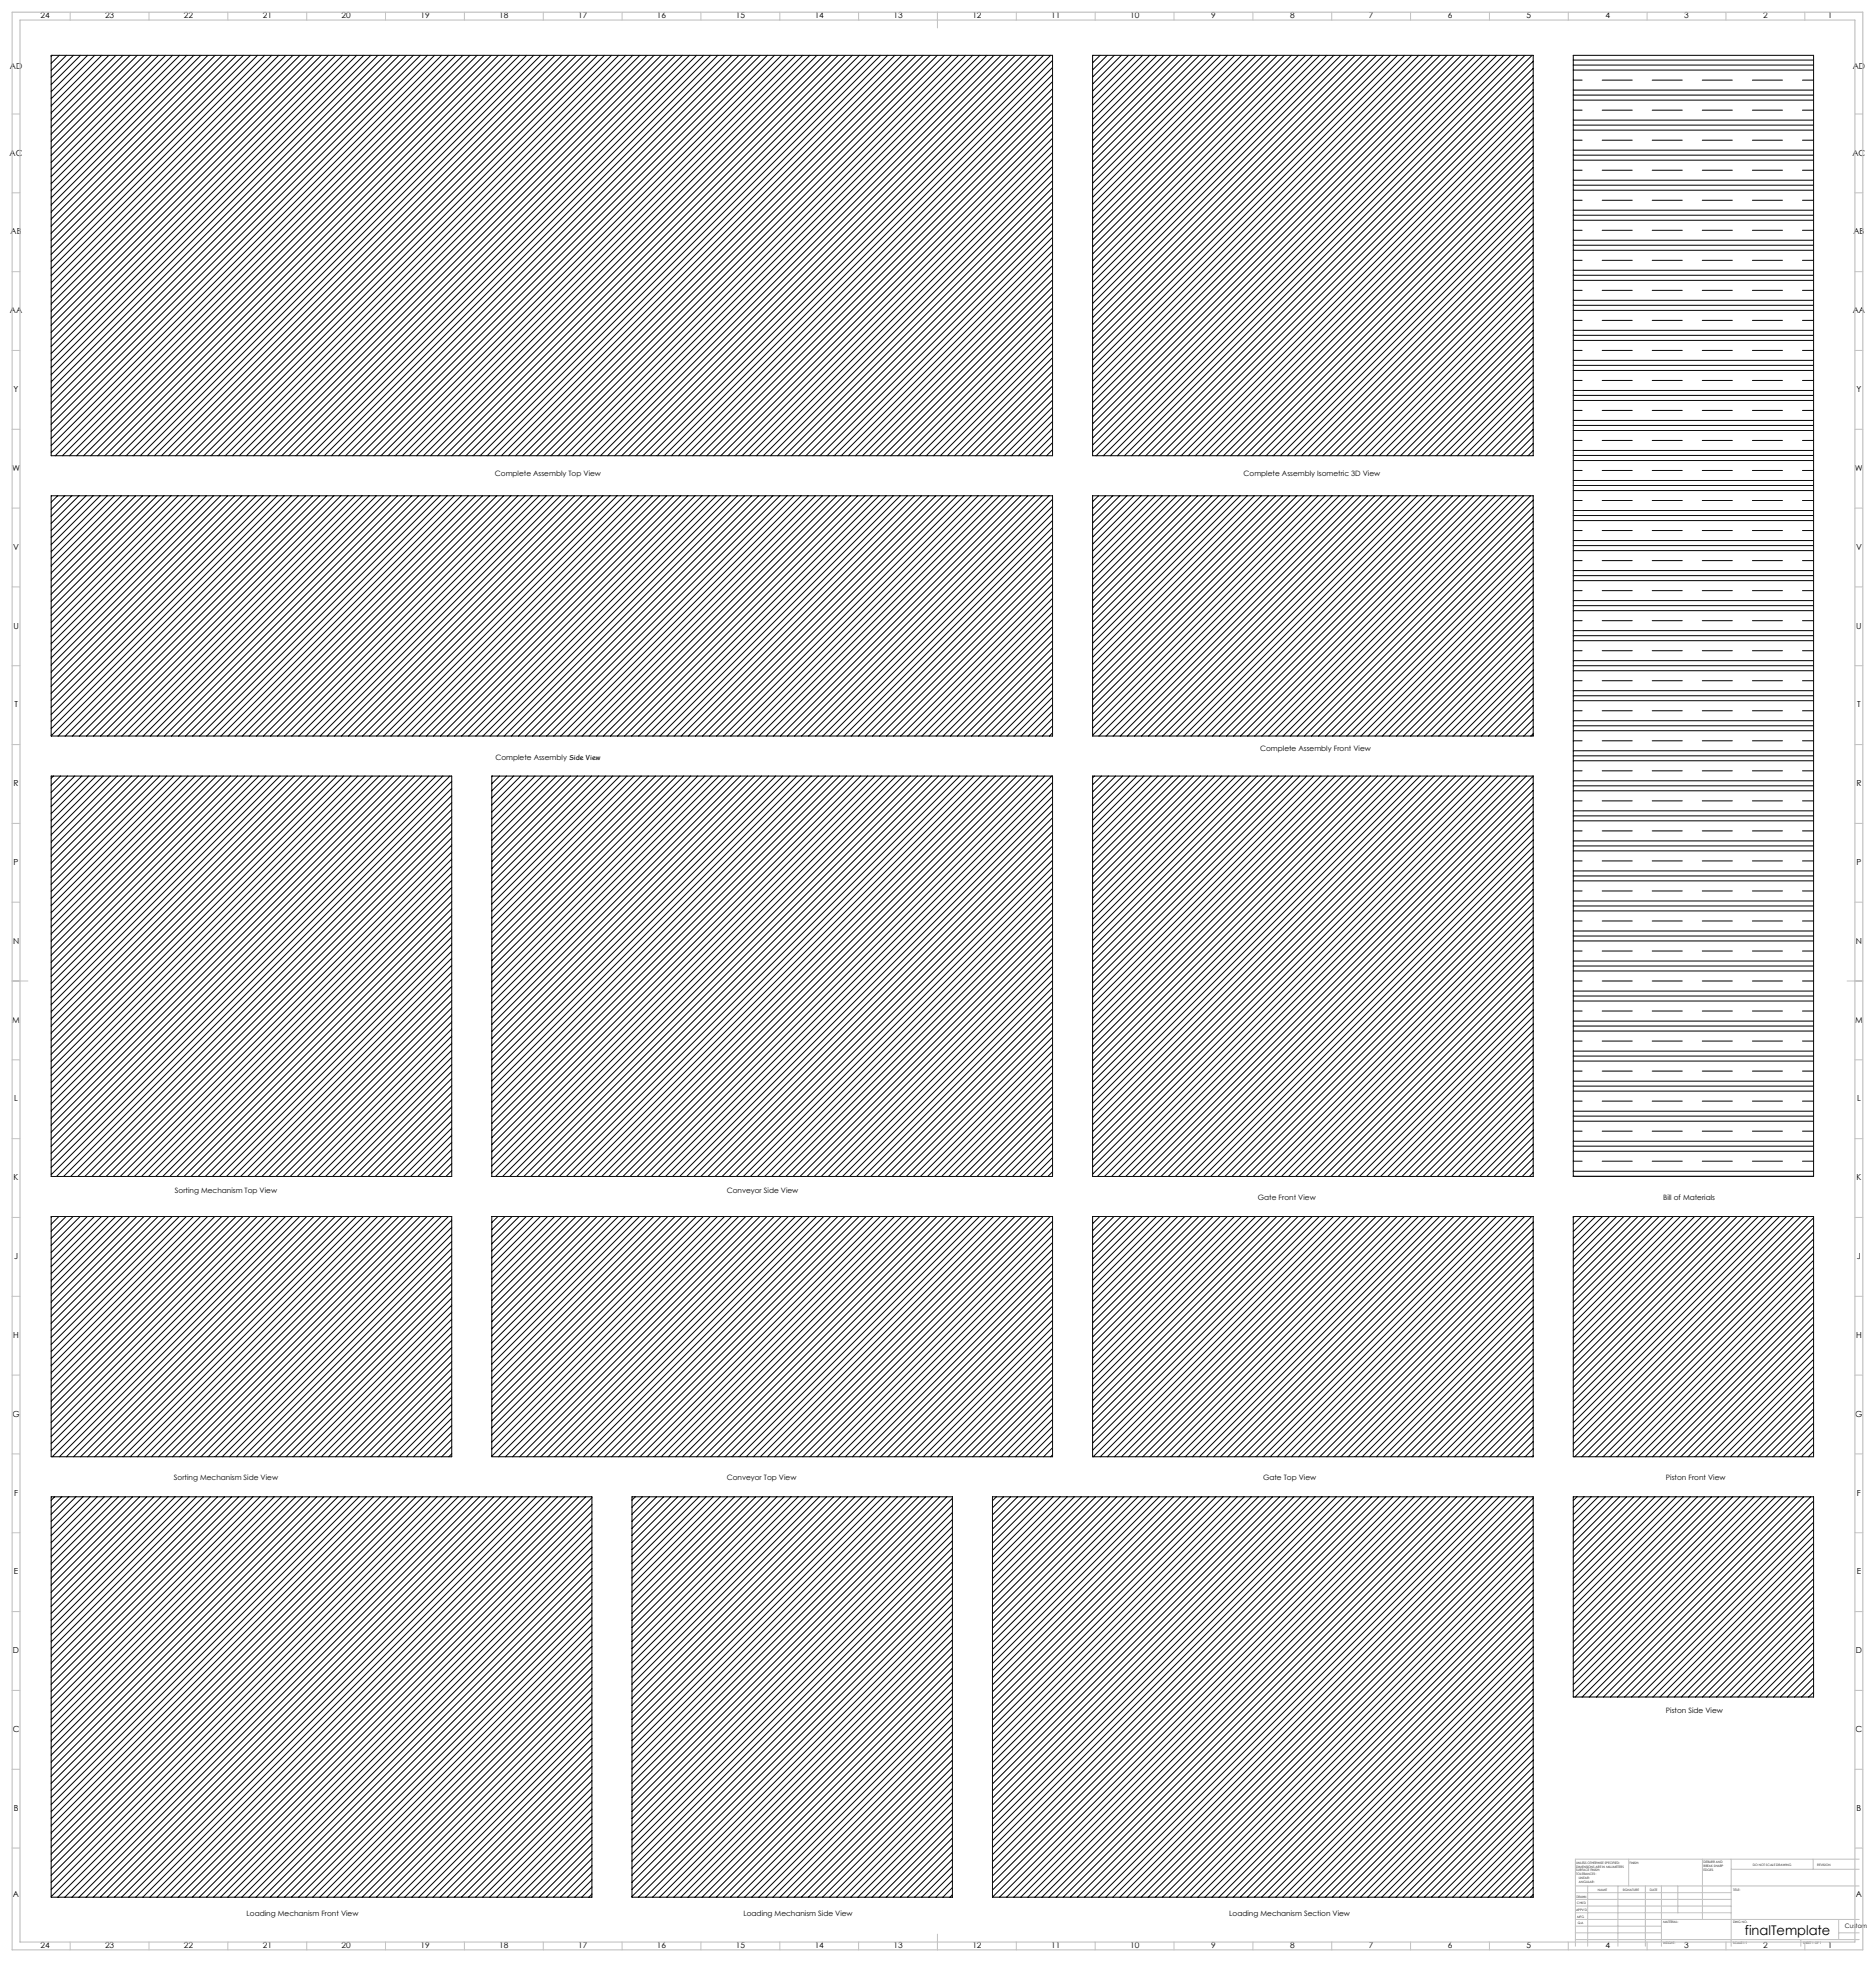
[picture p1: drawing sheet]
<svg xmlns="http://www.w3.org/2000/svg" width="1189mm" height="1245mm" viewBox="0 0 1189 1245" stroke-linecap="round" stroke-linejoin="round" font-family="sans-serif">
<defs><g id="words">
<text font-size="8.5" x="1107" y="1227">finalTemplate</text>
<g font-size="5.3">
<text x="26" y="12">24</text>
<text x="67" y="12">23</text>
<text x="117" y="12">22</text>
<text x="167" y="12">21</text>
<text x="217" y="12">20</text>
<text x="267" y="12">19</text>
<text x="317" y="12">18</text>
<text x="367" y="12">17</text>
<text x="417" y="12">16</text>
<text x="467" y="12">15</text>
<text x="517" y="12">14</text>
<text x="567" y="12">13</text>
<text x="617" y="12">12</text>
<text x="667" y="12">11</text>
<text x="717" y="12">10</text>
<text x="768" y="12">9</text>
<text x="818" y="12">8</text>
<text x="868" y="12">7</text>
<text x="918" y="12">6</text>
<text x="968" y="12">5</text>
<text x="1018" y="12">4</text>
<text x="1068" y="12">3</text>
<text x="1118" y="12">2</text>
<text x="1159" y="12">1</text>
<text x="6" y="44">AD</text>
<text x="1175" y="44">AD</text>
<text x="6" y="99">AC</text>
<text x="1175" y="99">AC</text>
<text x="7" y="149">AB</text>
<text x="1175" y="149">AB</text>
<text x="6" y="199">AA</text>
<text x="1175" y="199">AA</text>
<text x="9" y="249">Y</text>
<text x="1177" y="249">Y</text>
<text x="8" y="299">W</text>
<text x="1176" y="299">W</text>
<text x="8" y="349">V</text>
<text x="1177" y="349">V</text>
<text x="8" y="399">U</text>
<text x="1177" y="399">U</text>
<text x="9" y="449">T</text>
<text x="1178" y="449">T</text>
<text x="9" y="499">R</text>
<text x="1177" y="499">R</text>
<text x="9" y="549">P</text>
<text x="1177" y="549">P</text>
<text x="8" y="599">N</text>
<text x="1177" y="599">N</text>
<text x="8" y="649">M</text>
<text x="1176" y="649">M</text>
<text x="9" y="699">L</text>
<text x="1178" y="699">L</text>
<text x="9" y="749">K</text>
<text x="1177" y="749">K</text>
<text x="9" y="799">J</text>
<text x="1178" y="799">J</text>
<text x="8" y="849">H</text>
<text x="1177" y="849">H</text>
<text x="8" y="899">G</text>
<text x="1176" y="899">G</text>
<text x="9" y="949">F</text>
<text x="1178" y="949">F</text>
<text x="9" y="999">E</text>
<text x="1177" y="999">E</text>
<text x="8" y="1049">D</text>
<text x="1177" y="1049">D</text>
<text x="8" y="1099">C</text>
<text x="1177" y="1099">C</text>
<text x="9" y="1149">B</text>
<text x="1177" y="1149">B</text>
<text x="8" y="1204">A</text>
<text x="1177" y="1204">A</text>
<text x="26" y="1236">24</text>
<text x="67" y="1236">23</text>
<text x="117" y="1236">22</text>
<text x="167" y="1236">21</text>
<text x="217" y="1236">20</text>
<text x="267" y="1236">19</text>
<text x="317" y="1236">18</text>
<text x="367" y="1236">17</text>
<text x="417" y="1236">16</text>
<text x="467" y="1236">15</text>
<text x="517" y="1236">14</text>
<text x="567" y="1236">13</text>
<text x="617" y="1236">12</text>
<text x="667" y="1236">11</text>
<text x="717" y="1236">10</text>
<text x="768" y="1236">9</text>
<text x="818" y="1236">8</text>
<text x="868" y="1236">7</text>
<text x="918" y="1236">6</text>
<text x="968" y="1236">5</text>
<text x="1018" y="1236">4</text>
<text x="1068" y="1236">3</text>
<text x="1118" y="1236">2</text>
<text x="1159" y="1236">1</text>
</g>
<g font-size="4.7">
<text x="314" y="302">Complete Assembly Top View</text>
<text x="789" y="302">Complete Assembly Isometric 3D View</text>
<text x="799" y="476">Complete Assembly Front View</text>
<text x="314" y="482">Complete Assembly Side View</text>
<text x="111" y="757">Sorting Mechanism Top View</text>
<text x="461" y="757">Conveyor Side View</text>
<text x="798" y="761">Gate Front View</text>
<text x="1055" y="761">Bill of Materials</text>
<text x="110" y="939">Sorting Mechanism Side View</text>
<text x="461" y="939">Conveyor Top View</text>
<text x="801" y="939">Gate Top View</text>
<text x="1056" y="939">Piston Front View</text>
<text x="1056" y="1087">Piston Side View</text>
<text x="156" y="1216">Loading Mechanism Front View</text>
<text x="471" y="1216">Loading Mechanism Side View</text>
<text x="779" y="1216">Loading Mechanism Section View</text>
</g>
<text font-size="3.9" x="1170" y="1223">Custom</text>
<g font-size="2">
<text x="1000" y="1182">UNLESS OTHERWISE SPECIFIED:</text>
<text x="1000" y="1185">DIMENSIONS ARE IN MILLIMETERS</text>
<text x="1000" y="1187">SURFACE FINISH:</text>
<text x="1033" y="1182">FINISH:</text>
<text x="1080" y="1182">DEBURR AND</text>
<text x="1080" y="1185">BREAK SHARP</text>
<text x="1080" y="1187">EDGES</text>
<text x="1112" y="1184">DO NOT SCALE DRAWING</text>
<text x="1152" y="1184">REVISION</text>
<text x="1000" y="1190">TOLERANCES:</text>
<text x="1001" y="1192">LINEAR:</text>
<text x="1001" y="1195">ANGULAR:</text>
<text x="1013" y="1200">NAME</text>
<text x="1029" y="1200">SIGNATURE</text>
<text x="1046" y="1200">DATE</text>
<text x="1099" y="1200">TITLE:</text>
<text x="1000" y="1204">DRAWN</text>
<text x="1000" y="1208">CHK'D</text>
<text x="999" y="1212">APPV'D</text>
<text x="1000" y="1216">MFG</text>
<text x="1001" y="1221">Q.A</text>
<text x="1055" y="1220">MATERIAL:</text>
<text x="1099" y="1220">DWG NO.</text>
<text x="1055" y="1233">WEIGHT:</text>
<text x="1099" y="1233">SCALE:1:1</text>
<text x="1143" y="1233">SHEET 1 OF 1</text>
</g>
</g></defs>
<g fill="none" stroke="#000" stroke-width=".63">
<path d="M32 35h635v254h-635zM33 35l-1 1M38 35l-6 5M42 35l-10 10M47 35l-15 14M51 35l-19 19M56 35l-24 23M60 35l-28 28M65 35l-33 32M69 35l-37 37M74 35l-42 41M78 35l-46 46"/>
<path d="M82 35l-50 50M87 35l-55 55M91 35l-59 59M96 35l-64 64M100 35l-68 68M105 35l-73 73M109 35l-77 77M114 35l-82 82M118 35l-86 86M123 35l-91 91M127 35l-95 95M132 35l-100 100"/>
<path d="M136 35l-104 104M141 35l-109 108M145 35l-113 113M150 35l-118 117M154 35l-122 122M159 35l-127 126M163 35l-131 131M168 35l-136 135M172 35l-140 140M177 35l-145 144M181 35l-149 149M186 35l-154 153"/>
<path d="M190 35l-158 158M195 35l-163 162M199 35l-167 167M204 35l-172 171M208 35l-176 176M213 35l-181 180M217 35l-185 185M222 35l-190 189M226 35l-194 194M231 35l-199 198M235 35l-203 203M240 35l-208 207"/>
<path d="M244 35l-212 212M249 35l-217 216M253 35l-221 221M258 35l-226 225M262 35l-230 230M267 35l-235 234M271 35l-239 239M276 35l-244 243M280 35l-248 248M285 35l-253 252M289 35l-254 254M294 35l-254 254"/>
<path d="M298 35l-254 254M303 35l-254 254M307 35l-254 254M312 35l-254 254M316 35l-254 254M320 35l-254 254M325 35l-254 254M329 35l-254 254M334 35l-254 254M338 35l-254 254M343 35l-254 254M347 35l-254 254"/>
<path d="M352 35l-254 254M356 35l-254 254M361 35l-254 254M365 35l-254 254M370 35l-254 254M374 35l-254 254M379 35l-254 254M383 35l-254 254M388 35l-254 254M392 35l-254 254M397 35l-254 254M401 35l-254 254"/>
<path d="M406 35l-254 254M410 35l-254 254M415 35l-254 254M419 35l-254 254M424 35l-254 254M428 35l-254 254M433 35l-254 254M437 35l-254 254M442 35l-254 254M446 35l-254 254M451 35l-254 254M455 35l-254 254"/>
<path d="M460 35l-254 254M464 35l-254 254M469 35l-254 254M473 35l-254 254M478 35l-254 254M482 35l-254 254M487 35l-254 254M491 35l-254 254M496 35l-254 254M500 35l-254 254M505 35l-254 254M509 35l-254 254"/>
<path d="M514 35l-254 254M518 35l-254 254M523 35l-254 254M527 35l-254 254M531 35l-254 254M536 35l-254 254M540 35l-254 254M545 35l-254 254M549 35l-254 254M554 35l-254 254M558 35l-254 254M563 35l-254 254"/>
<path d="M567 35l-254 254M572 35l-254 254M576 35l-254 254M581 35l-254 254M585 35l-254 254M590 35l-254 254M594 35l-254 254M599 35l-254 254M603 35l-254 254M608 35l-254 254M612 35l-254 254M617 35l-254 254"/>
<path d="M621 35l-254 254M626 35l-254 254M630 35l-254 254M635 35l-254 254M639 35l-254 254M644 35l-254 254M648 35l-254 254M653 35l-254 254M657 35l-254 254M662 35l-254 254M666 35l-254 254M667 38l-250 251"/>
<path d="M693 35h279v254h-279zM693 35h.1M698 35l-5 5M702 35l-9 9M707 35l-14 14M711 35l-18 18M716 35l-23 23M720 35l-27 27M725 35l-32 32M729 35l-36 36M734 35l-41 41M738 35l-45 45"/>
<path d="M743 35l-50 50M747 35l-54 54M752 35l-59 59M756 35l-63 63M761 35l-68 68M765 35l-72 72M769 35l-76 77M774 35l-81 81M778 35l-85 86M783 35l-90 90M787 35l-94 95M792 35l-99 99"/>
<path d="M796 35l-103 104M801 35l-108 108M805 35l-112 113M810 35l-117 117M814 35l-121 122M819 35l-126 126M823 35l-130 131M828 35l-135 135M832 35l-139 140M837 35l-144 144M841 35l-148 149M846 35l-153 153"/>
<path d="M850 35l-157 158M855 35l-162 162M859 35l-166 167M864 35l-171 171M868 35l-175 176M873 35l-180 180M877 35l-184 184M882 35l-189 189M886 35l-193 193M891 35l-198 198M895 35l-202 202M900 35l-207 207"/>
<path d="M904 35l-211 211M909 35l-216 216M913 35l-220 220M918 35l-225 225M922 35l-229 229M927 35l-234 234M931 35l-238 238M936 35l-243 243M940 35l-247 247M945 35l-252 252M949 35l-254 254M954 35l-254 254"/>
<path d="M958 35l-254 254M963 35l-254 254M967 35l-254 254M972 35l-254 254M972 39l-250 250M998 35h152v711h-152zM998 38h152M667 43l-246 246M667 47l-241 242M667 52l-237 237M667 56l-232 233M972 43l-245 246"/>
<path d="M972 48l-241 241M972 52l-236 237M972 57l-232 232M998 44h152M998 41h152M998 57h152M998 51h5M1016 51h19M1048 51h19M1079 51h20M1111 51h19M1143 51h7"/>
<path d="M667 61l-228 228M667 65l-223 224M667 70l-219 219M667 74l-214 215M667 79l-210 210M972 61l-228 228M972 66l-223 223M972 70l-219 219M972 75l-214 214M972 79l-210 210M998 64h152M998 60h152"/>
<path d="M998 79h152M998 76h152M998 70h5M1016 70h19M1048 70h19M1079 70h20M1111 70h19M1143 70h7M667 83l-205 206M667 88l-201 201M667 92l-196 197M667 97l-192 192"/>
<path d="M972 84l-205 205M972 88l-201 201M972 93l-196 196M972 97l-192 192M998 83h152M998 98h152M998 95h152M998 89h5M1016 89h19M1048 89h19M1079 89h20M1111 89h19"/>
<path d="M1143 89h7M667 101l-187 188M667 106l-183 183M667 110l-178 179M667 115l-174 174M667 119l-169 170M972 102l-187 187M972 106l-183 183M972 111l-178 178M972 115l-174 174M972 120l-169 169M998 102h152"/>
<path d="M998 117h152M998 114h152M998 108h5M1016 108h19M1048 108h19M1079 108h20M1111 108h19M1143 108h7M667 124l-165 165M667 128l-160 161M667 133l-156 156M667 137l-152 152"/>
<path d="M972 124l-165 165M972 129l-160 160M972 133l-156 156M972 138l-151 151M998 121h152M998 140h152M998 137h152M998 133h152M998 127h5M1016 127h19M1048 127h19M1079 127h20"/>
<path d="M1111 127h19M1143 127h7M667 142l-147 147M667 146l-143 143M667 151l-138 138M667 155l-134 134M667 160l-129 129M972 142l-147 147M972 147l-142 142M972 151l-138 138M972 156l-133 133M998 159h152"/>
<path d="M998 156h152M998 152h152M998 146h5M1016 146h19M1048 146h19M1079 146h20M1111 146h19M1143 146h7M667 164l-125 125M667 169l-120 120M667 173l-116 116M667 178l-111 111"/>
<path d="M972 160l-129 129M972 165l-124 124M972 169l-120 120M972 174l-115 115M972 178l-111 111M998 178h152M998 175h152M998 171h152M998 165h5M1016 165h19M1048 165h19M1079 165h20"/>
<path d="M1111 165h19M1143 165h7M667 182l-107 107M667 187l-102 102M667 191l-98 98M667 195l-93 94M667 200l-89 89M972 183l-106 106M972 187l-102 102M972 192l-97 97M972 196l-93 93M998 197h152"/>
<path d="M998 194h152M998 191h152M998 184h5M1016 184h19M1048 184h19M1079 184h20M1111 184h19M1143 184h7M667 204l-84 85M667 209l-80 80M667 213l-75 76M667 218l-71 71"/>
<path d="M972 200l-88 89M972 205l-84 84M972 209l-79 80M972 214l-75 75M972 218l-70 71M998 216h152M998 213h152M998 210h152M998 203h5M1016 203h19M1048 203h19M1079 203h20"/>
<path d="M1111 203h19M1143 203h7M667 222l-66 67M667 227l-62 62M667 231l-57 58M667 236l-53 53M972 223l-66 66M972 227l-61 62M972 232l-57 57M972 236l-52 53M998 235h152M998 232h152"/>
<path d="M998 229h152M998 222h5M1016 222h19M1048 222h19M1079 222h20M1111 222h19M1143 222h7M667 240l-48 49M667 245l-44 44M667 249l-39 40M667 254l-35 35M667 258l-30 31"/>
<path d="M972 241l-48 48M972 245l-43 44M972 250l-39 39M972 254l-34 35M972 259l-30 30M998 254h152M998 251h152M998 248h152M998 241h5M1016 241h19M1048 241h19M1079 241h20"/>
<path d="M1111 241h19M1143 241h7M667 263l-26 26M667 267l-21 22M667 272l-17 17M667 276l-12 13M972 263l-25 26M972 268l-21 21M972 272l-17 17M972 277l-12 12M998 273h152M998 270h152"/>
<path d="M998 267h152M998 260h5M998 279h5M1016 260h19M1016 279h19M1048 260h19M1048 279h19M1079 260h20M1079 279h20M1111 260h19M1111 279h19M1143 260h7"/>
<path d="M1143 279h7M667 281l-8 8M667 285l-3 4M972 281l-8 8M972 286l-3 3M998 292h152M998 289h152M998 286h152M998 298h5M1016 298h19M1048 298h19M1079 298h20"/>
<path d="M1111 298h19M1143 298h7M32 315h635v152h-635zM37 315l-5 4M41 315l-9 8M46 315l-14 13M50 315l-18 17M55 315l-23 22M59 315l-27 26M64 315l-32 31M68 315l-36 35M72 315l-40 40"/>
<path d="M77 315l-45 44M81 315l-49 49M86 315l-54 53M90 315l-58 57M95 315l-63 62M99 315l-67 66M104 315l-72 71M108 315l-76 75M113 315l-81 80M117 315l-85 84M122 315l-90 89M126 315l-94 93"/>
<path d="M131 315l-99 98M135 315l-103 102M140 315l-108 107M144 315l-112 111M149 315l-117 116M153 315l-121 120M158 315l-126 125M162 315l-130 129M167 315l-135 134M171 315l-139 138M176 315l-144 143M180 315l-148 147"/>
<path d="M185 315l-153 152M189 315l-152 152M194 315l-153 152M198 315l-152 152M203 315l-153 152M207 315l-152 152M212 315l-153 152M216 315l-152 152M221 315l-153 152M225 315l-152 152M230 315l-153 152M234 315l-152 152"/>
<path d="M239 315l-153 152M243 315l-152 152M248 315l-153 152M252 315l-152 152M257 315l-153 152M261 315l-152 152M266 315l-153 152M270 315l-152 152M275 315l-153 152M279 315l-152 152M284 315l-153 152M288 315l-152 152"/>
<path d="M293 315l-153 152M297 315l-152 152M301 315l-152 152M306 315l-152 152M310 315l-152 152M315 315l-152 152M319 315l-152 152M324 315l-152 152M328 315l-152 152M333 315l-152 152M337 315l-152 152M342 315l-152 152"/>
<path d="M346 315l-152 152M351 315l-153 152M355 315l-152 152M360 315l-153 152M364 315l-152 152M369 315l-153 152M373 315l-152 152M378 315l-153 152M382 315l-152 152M387 315l-153 152M391 315l-152 152M396 315l-153 152"/>
<path d="M400 315l-152 152M405 315l-153 152M409 315l-152 152M414 315l-153 152M418 315l-152 152M423 315l-153 152M427 315l-152 152M432 315l-153 152M436 315l-152 152M441 315l-153 152M445 315l-152 152M450 315l-153 152"/>
<path d="M454 315l-152 152M459 315l-153 152M463 315l-152 152M468 315l-153 152M472 315l-152 152M477 315l-153 152M481 315l-152 152M486 315l-153 152M490 315l-152 152M495 315l-153 152M499 315l-152 152M504 315l-153 152"/>
<path d="M508 315l-152 152M513 315l-153 152M517 315l-152 152M522 315l-153 152M526 315l-152 152M531 315l-153 152M535 315l-152 152M539 315l-152 152M544 315l-152 152M548 315l-152 152M553 315l-152 152M557 315l-152 152"/>
<path d="M562 315l-152 152M566 315l-152 152M571 315l-152 152M575 315l-152 152M580 315l-153 152M584 315l-152 152M589 315l-153 152M593 315l-152 152M598 315l-153 152M602 315l-152 152M607 315l-153 152M611 315l-152 152"/>
<path d="M616 315l-153 152M620 315l-152 152M625 315l-153 152M629 315l-152 152M634 315l-153 152M638 315l-152 152M643 315l-153 152M647 315l-152 152M652 315l-153 152M656 315l-152 152M661 315l-153 152M665 315l-152 152"/>
<path d="M667 317l-150 150M693 315h279v152h-279zM697 315l-4 3M701 315l-8 8M706 315l-13 12M710 315l-17 17M715 315l-22 21M719 315l-26 26M724 315l-31 30M728 315l-35 35M733 315l-40 39M737 315l-44 44"/>
<path d="M742 315l-49 48M746 315l-53 53M750 315l-57 57M755 315l-62 62M759 315l-66 66M764 315l-71 71M768 315l-75 75M773 315l-80 80M777 315l-84 84M782 315l-89 89M786 315l-93 93M791 315l-98 98"/>
<path d="M795 315l-102 102M800 315l-107 107M804 315l-111 111M809 315l-116 115M813 315l-120 120M818 315l-125 124M822 315l-129 129M827 315l-134 133M831 315l-138 138M836 315l-143 142M840 315l-147 147M845 315l-152 151"/>
<path d="M849 315l-152 152M854 315l-153 152M858 315l-152 152M863 315l-153 152M867 315l-152 152M872 315l-153 152M876 315l-152 152M881 315l-153 152M885 315l-152 152M890 315l-153 152M894 315l-152 152M899 315l-153 152"/>
<path d="M903 315l-152 152M908 315l-153 152M912 315l-152 152M917 315l-153 152M921 315l-152 152M926 315l-153 152M930 315l-152 152M935 315l-153 152M939 315l-152 152M944 315l-153 152M948 315l-152 152M953 315l-153 152"/>
<path d="M957 315l-152 152M962 315l-153 152M966 315l-152 152M971 315l-153 152M972 317l-149 150M998 311h152M998 308h152M998 305h152M998 318h5M1016 318h19M1048 318h19M1079 318h20"/>
<path d="M1111 318h19M1143 318h7M667 321l-145 146M667 326l-141 141M667 330l-136 137M667 335l-132 132M667 339l-127 128M972 322l-145 145M972 326l-140 141M972 331l-136 136M972 335l-131 132M972 340l-127 127"/>
<path d="M998 330h152M998 327h152M998 324h152M998 337h5M1016 337h19M1048 337h19M1079 337h20M1111 337h19M1143 337h7M667 344l-123 123M667 348l-118 119M667 353l-114 114"/>
<path d="M667 357l-109 110M972 344l-122 123M972 349l-118 118M972 353l-113 114M972 358l-109 109M998 349h152M998 346h152M998 343h152M998 356h5M1016 356h19M1048 356h19M1079 356h20"/>
<path d="M1111 356h19M1143 356h7M667 375l-91 92M667 380l-87 87M667 362l-105 105M667 366l-100 101M667 371l-96 96M972 362l-104 105M972 367l-100 100M972 371l-95 96M972 376l-91 91M998 368h152"/>
<path d="M998 365h152M998 362h152M998 375h5M1016 375h19M1048 375h19M1079 375h20M1111 375h19M1143 375h7M667 384l-82 83M667 389l-78 78M667 393l-73 74M667 398l-69 69"/>
<path d="M972 380l-87 87M972 385l-82 82M972 389l-78 78M972 394l-73 73M972 398l-69 69M998 387h152M998 384h152M998 381h152M998 394h5M1016 394h19M1048 394h19M1079 394h20"/>
<path d="M1111 394h19M1143 394h7M667 411l-55 56M667 416l-51 51M667 420l-46 47M667 402l-64 65M667 407l-60 60M972 403l-64 64M972 407l-60 60M972 412l-55 55M972 416l-51 51M998 406h152"/>
<path d="M998 403h152M998 400h152M998 419h152M998 413h5M1016 413h19M1048 413h19M1079 413h20M1111 413h19M1143 413h7M667 424l-42 43M667 429l-37 38M667 433l-33 34"/>
<path d="M667 438l-28 29M972 421l-46 46M972 425l-42 42M972 430l-37 37M972 434l-33 33M972 438l-28 29M998 425h152M998 422h152M998 438h152M998 432h5M1016 432h19M1048 432h19"/>
<path d="M1079 432h20M1111 432h19M1143 432h7M667 447l-20 20M667 451l-15 16M667 456l-11 11M667 442l-24 25M972 443l-24 24M972 447l-19 20M972 452l-15 15M972 456l-10 11M998 445h152"/>
<path d="M998 441h152M998 457h152M998 451h5M1016 451h19M1048 451h19M1079 451h20M1111 451h19M1143 451h7M667 460l-6 7M667 465l-2 2M972 461l-6 6M972 465l-1 2"/>
<path d="M998 464h152M998 460h152M998 479h152M998 476h152M998 470h5M1016 470h19M1048 470h19M1079 470h20M1111 470h19M1143 470h7M32 492h254v254h-254zM34 492l-2 2"/>
<path d="M38 492l-6 6M43 492l-11 11M47 492l-15 15M52 492l-20 20M56 492l-24 24M61 492l-29 29M65 492l-33 33M70 492l-38 38M74 492l-42 42M79 492l-47 47M83 492l-51 51M88 492l-56 56"/>
<path d="M92 492l-60 60M97 492l-65 65M101 492l-69 69M106 492l-74 74M110 492l-78 78M115 492l-83 83M119 492l-87 87M124 492l-92 92M128 492l-96 96M133 492l-101 100M137 492l-105 105M142 492l-110 109"/>
<path d="M146 492l-114 114M151 492l-119 118M155 492l-123 123M160 492l-128 127M164 492l-132 132M169 492l-137 136M173 492l-141 141M178 492l-146 145M182 492l-150 150M187 492l-155 154M191 492l-159 159M196 492l-164 163"/>
<path d="M200 492l-168 168M205 492l-173 172M209 492l-177 177M214 492l-182 181M218 492l-186 186M222 492l-190 190M227 492l-195 195M231 492l-199 199M236 492l-204 204M240 492l-208 208M245 492l-213 213M249 492l-217 217"/>
<path d="M254 492l-222 222M258 492l-226 226M263 492l-231 231M267 492l-235 235M272 492l-240 240M276 492l-244 244M281 492l-249 249M285 492l-253 253M286 496l-250 250M312 492h355v254h-355zM312 492v1M317 492l-5 5"/>
<path d="M321 492l-9 10M326 492l-14 14M330 492l-18 19M335 492l-23 23M339 492l-27 28M344 492l-32 32M348 492l-36 37M353 492l-41 41M357 492l-45 46M362 492l-50 50M366 492l-54 55M371 492l-59 59"/>
<path d="M375 492l-63 64M380 492l-68 68M384 492l-72 73M389 492l-77 77M393 492l-81 82M398 492l-86 86M402 492l-90 91M407 492l-95 95M411 492l-99 100M416 492l-104 104M420 492l-108 108M425 492l-113 113"/>
<path d="M429 492l-117 117M434 492l-122 122M438 492l-126 126M442 492l-130 131M447 492l-135 135M451 492l-139 140M456 492l-144 144M460 492l-148 149M465 492l-153 153M469 492l-157 158M474 492l-162 162M478 492l-166 167"/>
<path d="M483 492l-171 171M487 492l-175 176M492 492l-180 180M496 492l-184 185M501 492l-189 189M505 492l-193 194M510 492l-198 198M514 492l-202 203M519 492l-207 207M523 492l-211 212M528 492l-216 216M532 492l-220 221"/>
<path d="M537 492l-225 225M541 492l-229 230M546 492l-234 234M550 492l-238 239M555 492l-243 243M559 492l-247 248M564 492l-252 252M568 492l-254 254M573 492l-254 254M577 492l-254 254M582 492l-254 254M586 492l-254 254"/>
<path d="M591 492l-254 254M595 492l-254 254M600 492l-254 254M604 492l-254 254M609 492l-254 254M613 492l-254 254M618 492l-254 254M622 492l-254 254M627 492l-254 254M631 492l-254 254M636 492l-254 254M640 492l-254 254"/>
<path d="M645 492l-254 254M649 492l-254 254M654 492l-254 254M658 492l-254 254M663 492l-254 254M667 492l-254 254M667 496l-250 250M693 492h279v254h-279zM694 492l-1 1M698 492l-5 6M703 492l-10 10M707 492l-14 15"/>
<path d="M712 492l-19 19M716 492l-23 24M721 492l-28 28M725 492l-32 33M730 492l-37 37M734 492l-41 42M739 492l-46 46M743 492l-50 51M748 492l-55 55M752 492l-59 60M757 492l-64 64M761 492l-68 69"/>
<path d="M766 492l-73 73M770 492l-77 78M775 492l-82 82M779 492l-86 87M784 492l-91 91M788 492l-95 96M793 492l-100 100M797 492l-104 105M802 492l-109 109M806 492l-113 114M811 492l-118 118M815 492l-122 123"/>
<path d="M820 492l-127 127M824 492l-131 132M829 492l-136 136M833 492l-140 141M838 492l-145 145M842 492l-149 150M847 492l-154 154M851 492l-158 159M856 492l-163 163M860 492l-167 168M865 492l-172 172M869 492l-176 176"/>
<path d="M874 492l-181 181M878 492l-185 185M883 492l-190 190M887 492l-194 194M892 492l-199 199M896 492l-203 203M901 492l-208 208M905 492l-212 212M909 492l-216 217M914 492l-221 221M918 492l-225 226M923 492l-230 230"/>
<path d="M927 492l-234 235M932 492l-239 239M936 492l-243 244M941 492l-248 248M945 492l-252 253M950 492l-254 254M954 492l-254 254M959 492l-254 254M963 492l-254 254M968 492l-254 254M972 492l-254 254M972 497l-249 249"/>
<path d="M998 483h152M998 499h152M998 495h152M998 489h5M1016 489h19M1048 489h19M1079 489h20M1111 489h19M1143 489h7M286 500l-246 246M286 505l-241 241M286 509l-237 237"/>
<path d="M286 514l-232 232M286 518l-228 228M667 519l-227 227M667 510l-236 236M667 514l-232 232M667 501l-245 245M667 505l-241 241M972 501l-245 245M972 506l-240 240M972 510l-236 236M972 515l-231 231M972 519l-227 227"/>
<path d="M998 502h152M998 518h152M998 514h152M998 508h5M1016 508h19M1048 508h19M1079 508h20M1111 508h19M1143 508h7M286 532l-214 214M286 536l-210 210M286 523l-223 223"/>
<path d="M286 527l-219 219M667 523l-223 223M667 528l-218 218M667 532l-214 214M667 537l-209 209M972 524l-222 222M972 528l-218 218M972 533l-213 213M972 537l-209 209M998 521h152M998 540h152M998 537h152"/>
<path d="M998 533h152M998 527h5M1016 527h19M1048 527h19M1079 527h20M1111 527h19M1143 527h7M286 541l-205 205M286 545l-201 201M286 554l-192 192M286 559l-187 187M286 550l-196 196"/>
<path d="M667 555l-191 191M667 559l-187 187M667 550l-196 196M667 541l-205 205M667 546l-200 200M972 542l-204 204M972 546l-200 200M972 551l-195 195M972 555l-191 191M972 560l-186 186M998 559h152M998 556h152"/>
<path d="M998 552h152M998 546h5M1016 546h19M1048 546h19M1079 546h20M1111 546h19M1143 546h7M286 568l-178 178M286 572l-174 174M286 576l-169 170M286 563l-183 183M667 564l-182 182"/>
<path d="M667 568l-178 178M667 573l-173 173M667 577l-169 169M972 564l-182 182M972 569l-177 177M972 573l-173 173M972 578l-168 168M998 578h152M998 575h152M998 572h152M998 565h5M1016 565h19"/>
<path d="M1048 565h19M1079 565h20M1111 565h19M1143 565h7M286 581l-165 165M286 599l-147 147M286 594l-151 152M286 585l-160 161M286 590l-156 156M667 591l-155 155M667 586l-160 160M667 595l-151 151"/>
<path d="M667 600l-146 146M667 582l-164 164M972 582l-164 164M972 587l-159 159M972 591l-155 155M972 596l-150 150M998 597h152M998 594h152M998 591h152M998 584h5M1016 584h19M1048 584h19"/>
<path d="M1079 584h20M1111 584h19M1143 584h7M286 603l-142 143M286 608l-138 138M286 612l-133 134M286 617l-129 129M667 604l-142 142M667 609l-137 137M667 613l-133 133M667 618l-128 128M972 600l-146 146"/>
<path d="M972 605l-141 141M972 609l-137 137M972 614l-132 132M972 618l-128 128M998 616h152M998 613h152M998 610h152M998 603h5M1016 603h19M1048 603h19M1079 603h20M1111 603h19"/>
<path d="M1143 603h7M286 635l-111 111M286 639l-106 107M286 626l-120 120M286 630l-115 116M286 621l-124 125M667 622l-124 124M667 627l-119 119M667 631l-115 115M667 635l-110 111M972 623l-123 123M972 627l-119 119"/>
<path d="M972 632l-114 114M972 636l-110 110M998 635h152M998 632h152M998 629h152M998 622h5M1016 622h19M1048 622h19M1079 622h20M1111 622h19M1143 622h7M286 644l-102 102"/>
<path d="M286 648l-98 98M286 653l-93 93M286 657l-89 89M667 640l-106 106M667 658l-88 88M667 644l-101 102M667 649l-97 97M667 653l-92 93M972 641l-106 105M972 645l-101 101M972 649l-97 97M972 654l-92 92"/>
<path d="M972 658l-88 88M998 654h152M998 651h152M998 648h152M998 641h5M1016 641h19M1048 641h19M1079 641h20M1111 641h19M1143 641h7M286 675l-71 71M286 680l-66 66"/>
<path d="M286 662l-84 84M286 666l-80 80M286 671l-75 75M667 662l-83 84M667 667l-79 79M667 671l-74 75M667 676l-70 70M972 663l-83 83M972 667l-79 79M972 672l-74 74M972 676l-70 70M998 673h152"/>
<path d="M998 670h152M998 667h152M998 660h5M998 679h5M1016 660h19M1016 679h19M1048 660h19M1048 679h19M1079 660h20M1079 679h20M1111 660h19M1111 679h19"/>
<path d="M1143 660h7M1143 679h7M286 684l-62 62M286 689l-57 57M286 698l-48 48M286 693l-53 53M667 694l-52 52M667 698l-47 48M667 680l-65 66M667 685l-61 61M667 689l-56 57M972 681l-65 65"/>
<path d="M972 685l-61 61M972 690l-56 56M972 694l-52 52M972 699l-47 47M998 692h152M998 689h152M998 686h152M998 698h5M1016 698h19M1048 698h19M1079 698h20M1111 698h19"/>
<path d="M1143 698h7M286 707l-39 39M286 711l-35 35M286 716l-30 30M286 702l-44 44M667 703l-43 43M667 707l-38 39M667 712l-34 34M667 716l-29 30M972 703l-43 43M972 708l-38 38M972 712l-34 34"/>
<path d="M972 717l-29 29M998 711h152M998 708h152M998 705h152M998 718h5M1016 718h19M1048 718h19M1079 718h20M1111 718h19M1143 718h7M286 725l-21 21M286 720l-26 26"/>
<path d="M286 738l-8 8M286 729l-17 17M286 734l-12 12M667 730l-16 16M667 734l-12 12M667 721l-25 25M667 725l-20 21M667 739l-7 7M972 721l-25 25M972 726l-20 20M972 730l-16 16M972 735l-11 11"/>
<path d="M972 739l-7 7M998 730h152M998 727h152M998 724h152M998 737h5M1016 737h19M1048 737h19M1079 737h20M1111 737h19M1143 737h7M286 743l-3 3M667 743l-3 3"/>
<path d="M972 744l-2 2M998 746h152M998 743h152M32 772h254v152h-254zM33 772h-1M37 772l-5 5M42 772l-10 9M46 772l-14 14M51 772l-19 18M55 772l-23 23M60 772l-28 27M64 772l-32 32"/>
<path d="M69 772l-37 36M73 772l-41 41M78 772l-46 45M82 772l-50 50M87 772l-55 54M91 772l-59 58M96 772l-64 63M100 772l-68 67M105 772l-73 72M109 772l-77 76M114 772l-82 81M118 772l-86 85"/>
<path d="M123 772l-91 90M127 772l-95 94M132 772l-100 99M136 772l-104 103M141 772l-109 108M145 772l-113 112M150 772l-118 117M154 772l-122 121M159 772l-127 126M163 772l-131 130M168 772l-136 135M172 772l-140 139"/>
<path d="M177 772l-145 144M181 772l-149 148M186 772l-153 152M190 772l-152 152M195 772l-153 152M199 772l-152 152M204 772l-153 152M208 772l-152 152M212 772l-152 152M217 772l-152 152M221 772l-152 152M226 772l-152 152"/>
<path d="M230 772l-152 152M235 772l-152 152M239 772l-152 152M244 772l-152 152M248 772l-152 152M253 772l-152 152M257 772l-152 152M262 772l-153 152M266 772l-152 152M271 772l-153 152M275 772l-152 152M280 772l-153 152"/>
<path d="M284 772l-152 152M286 779l-145 145M286 774l-150 150M312 772h355v152h-355zM316 772l-4 4M320 772l-8 8M325 772l-13 13M329 772l-17 17M334 772l-22 22M338 772l-26 26M343 772l-31 31M347 772l-35 35"/>
<path d="M352 772l-40 39M356 772l-44 44M361 772l-49 48M365 772l-53 53M370 772l-58 57M374 772l-62 62M379 772l-67 66M383 772l-71 71M388 772l-76 75M392 772l-80 80M397 772l-85 84M401 772l-89 89"/>
<path d="M406 772l-94 93M410 772l-98 98M415 772l-103 102M419 772l-107 107M424 772l-112 111M428 772l-116 116M433 772l-121 120M437 772l-125 125M442 772l-130 129M446 772l-134 134M450 772l-138 138M455 772l-143 143"/>
<path d="M459 772l-147 147M464 772l-152 152M468 772l-152 152M473 772l-153 152M477 772l-152 152M482 772l-153 152M486 772l-152 152M491 772l-153 152M495 772l-152 152M500 772l-153 152M504 772l-152 152M509 772l-153 152"/>
<path d="M513 772l-152 152M518 772l-153 152M522 772l-152 152M527 772l-153 152M531 772l-152 152M536 772l-153 152M540 772l-152 152M545 772l-153 152M549 772l-152 152M554 772l-153 152M558 772l-152 152M563 772l-153 152"/>
<path d="M567 772l-152 152M572 772l-153 152M576 772l-152 152M581 772l-153 152M585 772l-152 152M590 772l-153 152M594 772l-152 152M599 772l-153 152M603 772l-152 152M608 772l-153 152M612 772l-152 152M617 772l-153 152"/>
<path d="M621 772l-152 152M626 772l-153 152M630 772l-152 152M635 772l-153 152M639 772l-152 152M644 772l-153 152M648 772l-152 152M653 772l-153 152M657 772l-152 152M661 772l-152 152M666 772l-152 152M667 775l-149 149"/>
<path d="M667 779l-144 145M693 772h279v152h-279zM693 772h.1M697 772l-4 4M702 772l-9 9M706 772l-13 13M711 772l-18 18M715 772l-22 22M720 772l-27 27M724 772l-31 31M729 772l-36 36M733 772l-40 40"/>
<path d="M738 772l-45 45M742 772l-49 49M747 772l-54 54M751 772l-58 58M756 772l-63 63M760 772l-67 67M765 772l-72 72M769 772l-76 76M774 772l-81 81M778 772l-85 85M783 772l-90 90M787 772l-94 94"/>
<path d="M792 772l-99 99M796 772l-103 103M801 772l-108 108M805 772l-112 112M810 772l-117 117M814 772l-121 121M819 772l-126 125M823 772l-130 130M828 772l-135 134M832 772l-139 139M837 772l-144 143M841 772l-148 148"/>
<path d="M846 772l-153 152M850 772l-152 152M855 772l-153 152M859 772l-152 152M864 772l-153 152M868 772l-152 152M873 772l-153 152M877 772l-152 152M882 772l-153 152M886 772l-152 152M890 772l-152 152M895 772l-152 152"/>
<path d="M899 772l-152 152M904 772l-152 152M908 772l-152 152M913 772l-152 152M917 772l-152 152M922 772l-152 152M926 772l-152 152M931 772l-152 152M935 772l-152 152M940 772l-152 152M944 772l-152 152M949 772l-153 152"/>
<path d="M953 772l-152 152M958 772l-153 152M962 772l-152 152M967 772l-153 152M971 772l-152 152M972 775l-149 149M972 780l-144 144M998 772h152v152h-152zM998 772h.1M1003 772l-5 5M1007 772l-9 9M1012 772l-14 14"/>
<path d="M1016 772l-18 18M1021 772l-23 23M1025 772l-27 27M1030 772l-32 32M1034 772l-36 36M1039 772l-41 41M1043 772l-45 45M1048 772l-50 50M1052 772l-54 54M1057 772l-59 59M1061 772l-63 63M1066 772l-68 68"/>
<path d="M1070 772l-72 72M1075 772l-77 77M1079 772l-81 81M1084 772l-86 86M1088 772l-90 90M1093 772l-95 95M1097 772l-99 99M1102 772l-104 104M1106 772l-108 108M1111 772l-113 113M1115 772l-117 117M1120 772l-122 122"/>
<path d="M1124 772l-126 126M1128 772l-130 131M1133 772l-135 135M1137 772l-139 139M1142 772l-144 144M1146 772l-148 148M1150 777l-147 147M1150 773l-151 151M286 783l-141 141M286 788l-136 136M286 792l-132 132M286 797l-127 127"/>
<path d="M667 797l-126 127M667 784l-140 140M667 788l-135 136M667 793l-131 131M972 784l-140 140M972 789l-135 135M972 793l-131 131M972 798l-126 126M1150 782l-143 142M1150 786l-138 138M1150 791l-134 133M1150 795l-129 129"/>
<path d="M1150 800l-125 124M286 819l-105 105M286 810l-114 114M286 814l-109 110M286 801l-123 123M286 805l-118 119M667 802l-122 122M667 806l-117 118M667 811l-113 113M667 815l-109 109M667 820l-104 104M972 811l-113 113"/>
<path d="M972 816l-108 108M972 802l-122 122M972 807l-117 117M1150 813l-111 111M1150 817l-107 107M1150 804l-120 120M1150 808l-116 116M286 828l-96 96M286 823l-100 101M286 832l-91 92M286 837l-87 87M667 829l-95 95"/>
<path d="M667 833l-91 91M667 838l-86 86M667 824l-100 100M972 820l-104 104M972 825l-99 99M972 829l-95 95M972 834l-90 90M972 838l-86 86M1150 822l-102 102M1150 826l-98 98M1150 831l-93 93M1150 835l-89 89"/>
<path d="M1150 840l-84 84M286 855l-69 69M286 859l-64 65M286 846l-78 78M286 850l-73 74M286 841l-82 83M667 842l-82 82M667 847l-77 77M667 851l-73 73M667 856l-68 68M972 843l-81 81M972 847l-77 77"/>
<path d="M972 852l-72 72M972 856l-68 68M1150 849l-75 75M1150 853l-71 71M1150 858l-66 66M1150 844l-80 80M286 864l-60 60M286 868l-55 56M286 873l-51 51M286 877l-46 47M667 865l-59 59M667 869l-55 55"/>
<path d="M667 873l-50 51M667 878l-46 46M667 860l-64 64M972 861l-63 63M972 865l-59 59M972 870l-54 54M972 878l-45 46M972 874l-50 50M1150 862l-62 62M1150 867l-57 57M1150 871l-53 53M1150 876l-48 48"/>
<path d="M286 900l-24 24M286 891l-33 33M286 895l-28 29M286 882l-42 42M286 886l-37 38M667 882l-41 42M667 887l-37 37M667 891l-32 33M667 896l-28 28M972 883l-41 41M972 887l-36 37M972 892l-32 32"/>
<path d="M972 896l-27 28M1150 889l-35 35M1150 894l-30 30M1150 898l-26 26M1150 880l-44 44M1150 885l-39 39M286 904l-19 20M286 909l-15 15M286 913l-10 11M286 918l-6 6M667 905l-19 19M667 909l-14 15"/>
<path d="M667 914l-10 10M667 900l-23 24M667 918l-5 6M972 901l-23 23M972 905l-18 19M972 914l-9 10M972 910l-14 14M972 919l-5 5M1150 903l-21 21M1150 907l-17 17M1150 912l-12 12M1150 916l-8 8"/>
<path d="M286 922l-1 2M667 923l-1 1M972 923v1M1150 921l-3 3M32 950h343v254h-343zM35 950l-3 2M39 950l-7 6M44 950l-12 11M48 950l-16 15M53 950l-21 20M57 950l-25 24M62 950l-30 29"/>
<path d="M66 950l-34 33M71 950l-39 38M75 950l-43 42M80 950l-48 47M84 950l-52 51M89 950l-57 56M93 950l-61 60M98 950l-66 65M102 950l-70 69M107 950l-75 74M111 950l-79 78M115 950l-83 83"/>
<path d="M120 950l-88 87M124 950l-92 92M129 950l-97 96M133 950l-101 101M138 950l-106 105M142 950l-110 109M147 950l-115 114M151 950l-119 118M156 950l-124 123M160 950l-128 127M165 950l-133 132M169 950l-137 136"/>
<path d="M174 950l-142 141M178 950l-146 145M183 950l-151 150M187 950l-155 154M192 950l-160 159M196 950l-164 163M201 950l-169 168M205 950l-173 172M210 950l-178 177M214 950l-182 181M219 950l-187 186M223 950l-191 190"/>
<path d="M228 950l-196 195M232 950l-200 199M237 950l-205 204M241 950l-209 208M246 950l-214 213M250 950l-218 217M255 950l-223 222M259 950l-227 226M264 950l-232 231M268 950l-236 235M273 950l-241 240M277 950l-245 244"/>
<path d="M282 950l-250 249M286 950l-254 253M291 950l-254 254M295 950l-254 254M300 950l-254 254M304 950l-254 254M309 950l-254 254M313 950l-254 254M318 950l-254 254M322 950l-254 254M327 950l-254 254M331 950l-254 254"/>
<path d="M336 950l-254 254M340 950l-254 254M345 950l-254 254M349 950l-254 254M353 950l-254 254M358 950l-254 254M362 950l-254 254M367 950l-254 254M371 950l-254 254M375 950l-253 254M375 955l-249 249M375 959l-244 245"/>
<path d="M401 950h203v254h-203zM403 950l-2 2M407 950l-6 6M412 950l-11 11M416 950l-15 15M421 950l-20 20M425 950l-24 24M430 950l-29 29M434 950l-33 33M439 950l-38 38M443 950l-42 42M448 950l-47 46"/>
<path d="M452 950l-51 51M457 950l-56 55M461 950l-60 60M466 950l-65 64M470 950l-69 69M475 950l-74 73M479 950l-78 78M484 950l-83 82M488 950l-87 87M493 950l-92 91M497 950l-96 96M502 950l-101 100"/>
<path d="M506 950l-105 105M511 950l-110 109M515 950l-114 114M520 950l-119 118M524 950l-123 123M529 950l-128 127M533 950l-132 132M538 950l-137 136M542 950l-141 141M547 950l-146 145M551 950l-150 150M556 950l-155 154"/>
<path d="M560 950l-159 159M565 950l-164 163M569 950l-168 168M574 950l-173 172M578 950l-177 177M582 950l-181 181M587 950l-186 186M591 950l-190 190M596 950l-195 195M600 950l-199 199M604 955l-203 203M604 959l-203 204"/>
<path d="M604 950l-203 204M629 950h343v254h-343zM632 950l-3 2M636 950l-7 6M641 950l-12 11M645 950l-16 15M650 950l-21 20M654 950l-25 24M659 950l-30 29M663 950l-34 33M668 950l-39 38M672 950l-43 42"/>
<path d="M677 950l-48 47M681 950l-52 51M686 950l-57 56M690 950l-61 60M695 950l-66 65M699 950l-70 69M704 950l-75 74M708 950l-79 78M713 950l-84 83M717 950l-88 87M722 950l-93 92M726 950l-97 96"/>
<path d="M731 950l-102 101M735 950l-106 105M740 950l-111 110M744 950l-115 114M749 950l-120 119M753 950l-124 123M758 950l-129 128M762 950l-133 132M767 950l-138 137M771 950l-142 141M776 950l-147 146M780 950l-151 150"/>
<path d="M785 950l-156 155M789 950l-160 159M794 950l-165 164M798 950l-169 168M802 950l-173 173M807 950l-178 177M811 950l-182 182M816 950l-187 186M820 950l-191 191M825 950l-196 195M829 950l-200 200M834 950l-205 204"/>
<path d="M838 950l-209 209M843 950l-214 213M847 950l-218 218M852 950l-223 222M856 950l-227 227M861 950l-232 231M865 950l-236 235M870 950l-241 240M874 950l-245 244M879 950l-250 249M883 950l-254 253M888 950l-254 254"/>
<path d="M892 950l-254 254M897 950l-254 254M901 950l-254 254M906 950l-254 254M910 950l-254 254M915 950l-254 254M919 950l-254 254M924 950l-254 254M928 950l-254 254M933 950l-254 254M937 950l-254 254M942 950l-254 254"/>
<path d="M946 950l-254 254M951 950l-254 254M955 950l-254 254M960 950l-254 254M964 950l-254 254M969 950l-254 254M972 950l-253 254M972 955l-248 249M972 959l-244 245M998 950h152v127h-152zM1000 950l-2 2M1005 950l-7 6"/>
<path d="M1009 950l-11 11M1014 950l-16 15M1018 950l-20 20M1023 950l-25 24M1027 950l-29 29M1031 950l-33 33M1036 950l-38 38M1040 950l-42 42M1045 950l-47 47M1049 950l-51 51M1054 950l-56 56M1058 950l-60 60"/>
<path d="M1063 950l-65 65M1067 950l-69 69M1072 950l-74 74M1076 950l-78 78M1081 950l-83 83M1085 950l-87 87M1090 950l-92 92M1094 950l-96 96M1099 950l-101 101M1103 950l-105 105M1108 950l-110 110M1112 950l-114 114"/>
<path d="M1117 950l-119 119M1121 950l-123 123M1126 950l-127 127M1130 950l-127 127M1135 950l-127 127M1139 950l-127 127M1144 950l-127 127M1148 950l-127 127M1150 957l-120 120M1150 952l-124 125M375 973l-231 231M375 977l-226 227"/>
<path d="M375 964l-240 240M375 968l-235 236M604 968l-203 204M604 973l-203 203M604 977l-203 204M604 964l-203 203M972 964l-239 240M972 968l-235 236M972 973l-230 231M972 977l-226 227M1150 961l-115 116M1150 966l-111 111"/>
<path d="M1150 970l-106 107M1150 975l-102 102M1150 979l-97 98M375 986l-217 218M375 981l-222 223M375 990l-213 214M375 995l-208 209M375 999l-204 205M604 982l-203 203M604 986l-203 204M604 991l-203 203M604 995l-203 204"/>
<path d="M604 1000l-203 203M972 982l-221 222M972 986l-217 218M972 991l-212 213M972 995l-208 209M972 1000l-203 204M1150 988l-88 89M1150 993l-84 84M1150 997l-79 80M1150 984l-93 93M375 1008l-195 196M375 1013l-190 191"/>
<path d="M375 1017l-186 187M375 1004l-199 200M604 1004l-199 200M604 1009l-195 195M604 1013l-190 191M604 1018l-186 186M972 1004l-199 200M972 1009l-195 195M972 1013l-190 191M972 1018l-186 186M1150 1002l-75 75M1150 1006l-70 71"/>
<path d="M1150 1011l-66 66M1150 1015l-61 62M1150 1019l-57 58M375 1022l-181 182M375 1040l-163 164M375 1026l-177 178M375 1031l-172 173M375 1035l-168 169M604 1036l-168 168M604 1022l-181 182M604 1027l-177 177M604 1031l-172 173"/>
<path d="M972 1022l-181 182M972 1027l-177 177M972 1031l-172 173M972 1036l-168 168M1150 1024l-52 53M1150 1028l-48 49M1150 1033l-43 44M1150 1037l-39 40M375 1058l-145 146M375 1053l-150 151M375 1044l-159 160M375 1049l-154 155"/>
<path d="M604 1040l-163 164M604 1045l-159 159M604 1049l-154 155M604 1054l-150 150M604 1058l-145 146M972 1040l-163 164M972 1045l-159 159M972 1049l-154 155M972 1054l-150 150M972 1058l-145 146M1150 1042l-34 35M1150 1046l-30 31"/>
<path d="M1150 1051l-25 26M1150 1055l-21 22M1150 1060l-16 17M375 1076l-127 128M375 1062l-141 142M375 1067l-136 137M375 1071l-132 133M604 1076l-127 128M604 1063l-141 141M604 1067l-136 137M604 1072l-132 132M972 1063l-141 141"/>
<path d="M972 1067l-136 137M972 1072l-132 132M972 1076l-127 128M1150 1064l-12 13M1150 1069l-8 8M1150 1073l-3 4M375 1089l-114 115M375 1094l-109 110M375 1080l-123 124M375 1085l-118 119M375 1098l-105 106M604 1081l-123 123"/>
<path d="M604 1085l-118 119M604 1090l-114 114M604 1094l-109 110M604 1099l-105 105M972 1081l-123 123M972 1085l-118 119M972 1090l-114 114M972 1094l-109 110M972 1099l-105 105M375 1112l-91 92M375 1116l-87 88M375 1103l-100 101"/>
<path d="M375 1107l-96 97M604 1103l-100 101M604 1108l-96 96M604 1112l-91 92M604 1117l-87 87M972 1103l-100 101M972 1108l-96 96M972 1112l-91 92M972 1116l-87 88M375 1121l-82 83M375 1125l-78 79M375 1130l-73 74"/>
<path d="M375 1134l-69 70M375 1139l-64 65M604 1121l-82 83M604 1126l-78 78M604 1130l-73 74M604 1135l-69 69M604 1139l-64 65M972 1121l-82 83M972 1125l-78 79M972 1130l-73 74M972 1134l-69 70M972 1139l-64 65"/>
<path d="M375 1157l-47 47M375 1148l-55 56M375 1152l-51 52M375 1143l-60 61M604 1144l-60 60M604 1148l-56 56M604 1153l-51 51M604 1157l-47 47M972 1143l-60 61M972 1148l-55 56M972 1152l-51 52M972 1157l-46 47"/>
<path d="M375 1161l-42 43M375 1166l-38 38M375 1170l-33 34M375 1175l-29 29M375 1179l-24 25M604 1161l-42 43M604 1166l-38 38M604 1170l-33 34M604 1175l-29 29M604 1179l-24 25M972 1161l-42 43M972 1166l-37 38"/>
<path d="M972 1170l-33 34M972 1175l-28 29M972 1179l-24 25M375 1184l-20 20M375 1188l-15 16M375 1193l-11 11M375 1197l-6 7M604 1184l-20 20M604 1188l-15 16M604 1193l-11 11M604 1197l-6 7M972 1184l-19 20"/>
<path d="M972 1188l-15 16M972 1193l-10 11M972 1197l-6 7M375 1201l-2 3M604 1202l-2 2M972 1202l-1 2"/>
</g>
<g fill="none" stroke="#c0c0c0" stroke-width=".63">
<path d="M44 8v5M94 8v5M144 8v5M194 8v5M244 8v5M294 8v5M344 8v5M394 8v5M444 8v5M494 8v5M544 8v5M594 8v10"/>
<path d="M644 8v5M694 8v5M744 8v5M794 8v5M844 8v5M894 8v5M944 8v5M994 8v5M1044 8v5M1094 8v5M1144 8v5M8 72h5"/>
<path d="M1176 72h5M8 122h5M1176 122h5M8 172h5M1176 172h5M8 222h5M1176 222h5M8 272h5M1176 272h5M8 322h5M1176 322h5M8 372h5"/>
<path d="M1176 372h5M8 422h5M1176 422h5M8 472h5M1176 472h5M8 522h5M1176 522h5M8 572h5M1176 572h5M8 622h10M1171 622h10M8 672h5"/>
<path d="M1176 672h5M8 722h5M1176 722h5M8 772h5M1176 772h5M8 822h5M1176 822h5M8 872h5M1176 872h5M8 922h5M1176 922h5M8 972h5"/>
<path d="M1176 972h5M8 1022h5M1176 1022h5M8 1072h5M1176 1072h5M8 1122h5M1176 1122h5M8 1172h5M1033 1179v17M1080 1179v39M1098 1179v56M1150 1179v7"/>
<path d="M1176 1172h5M1179 1179h-180v56M999 1196h180M1007 1196v39M1026 1196v39M1043 1196v39M1054 1196v39M1064 1196v17M1098 1186h81M999 1213h99M999 1209h99M999 1205h99"/>
<path d="M999 1201h99M999 1218h180M1166 1218v12M44 1232v5M94 1232v5M144 1232v5M194 1232v5M244 1232v5M294 1232v5M344 1232v5M394 1232v5M444 1232v5"/>
<path d="M494 1232v5M544 1232v5M594 1227v10M644 1232v5M694 1232v5M744 1232v5M794 1232v5M844 1232v5M894 1232v5M944 1232v5M994 1232v5M999 1230h180"/>
<path d="M999 1226h55M999 1222h55M1044 1232v5M1094 1232v5M1142 1230v5M1144 1232v5M1166 1226h13"/>
</g>
<path d="M8 8h1173v1229h-1173zM13 13h1163v1219h-1163z" fill="none" stroke="#c0c0c0" stroke-width=".7"/>
<use href="#words"/>
</svg>
